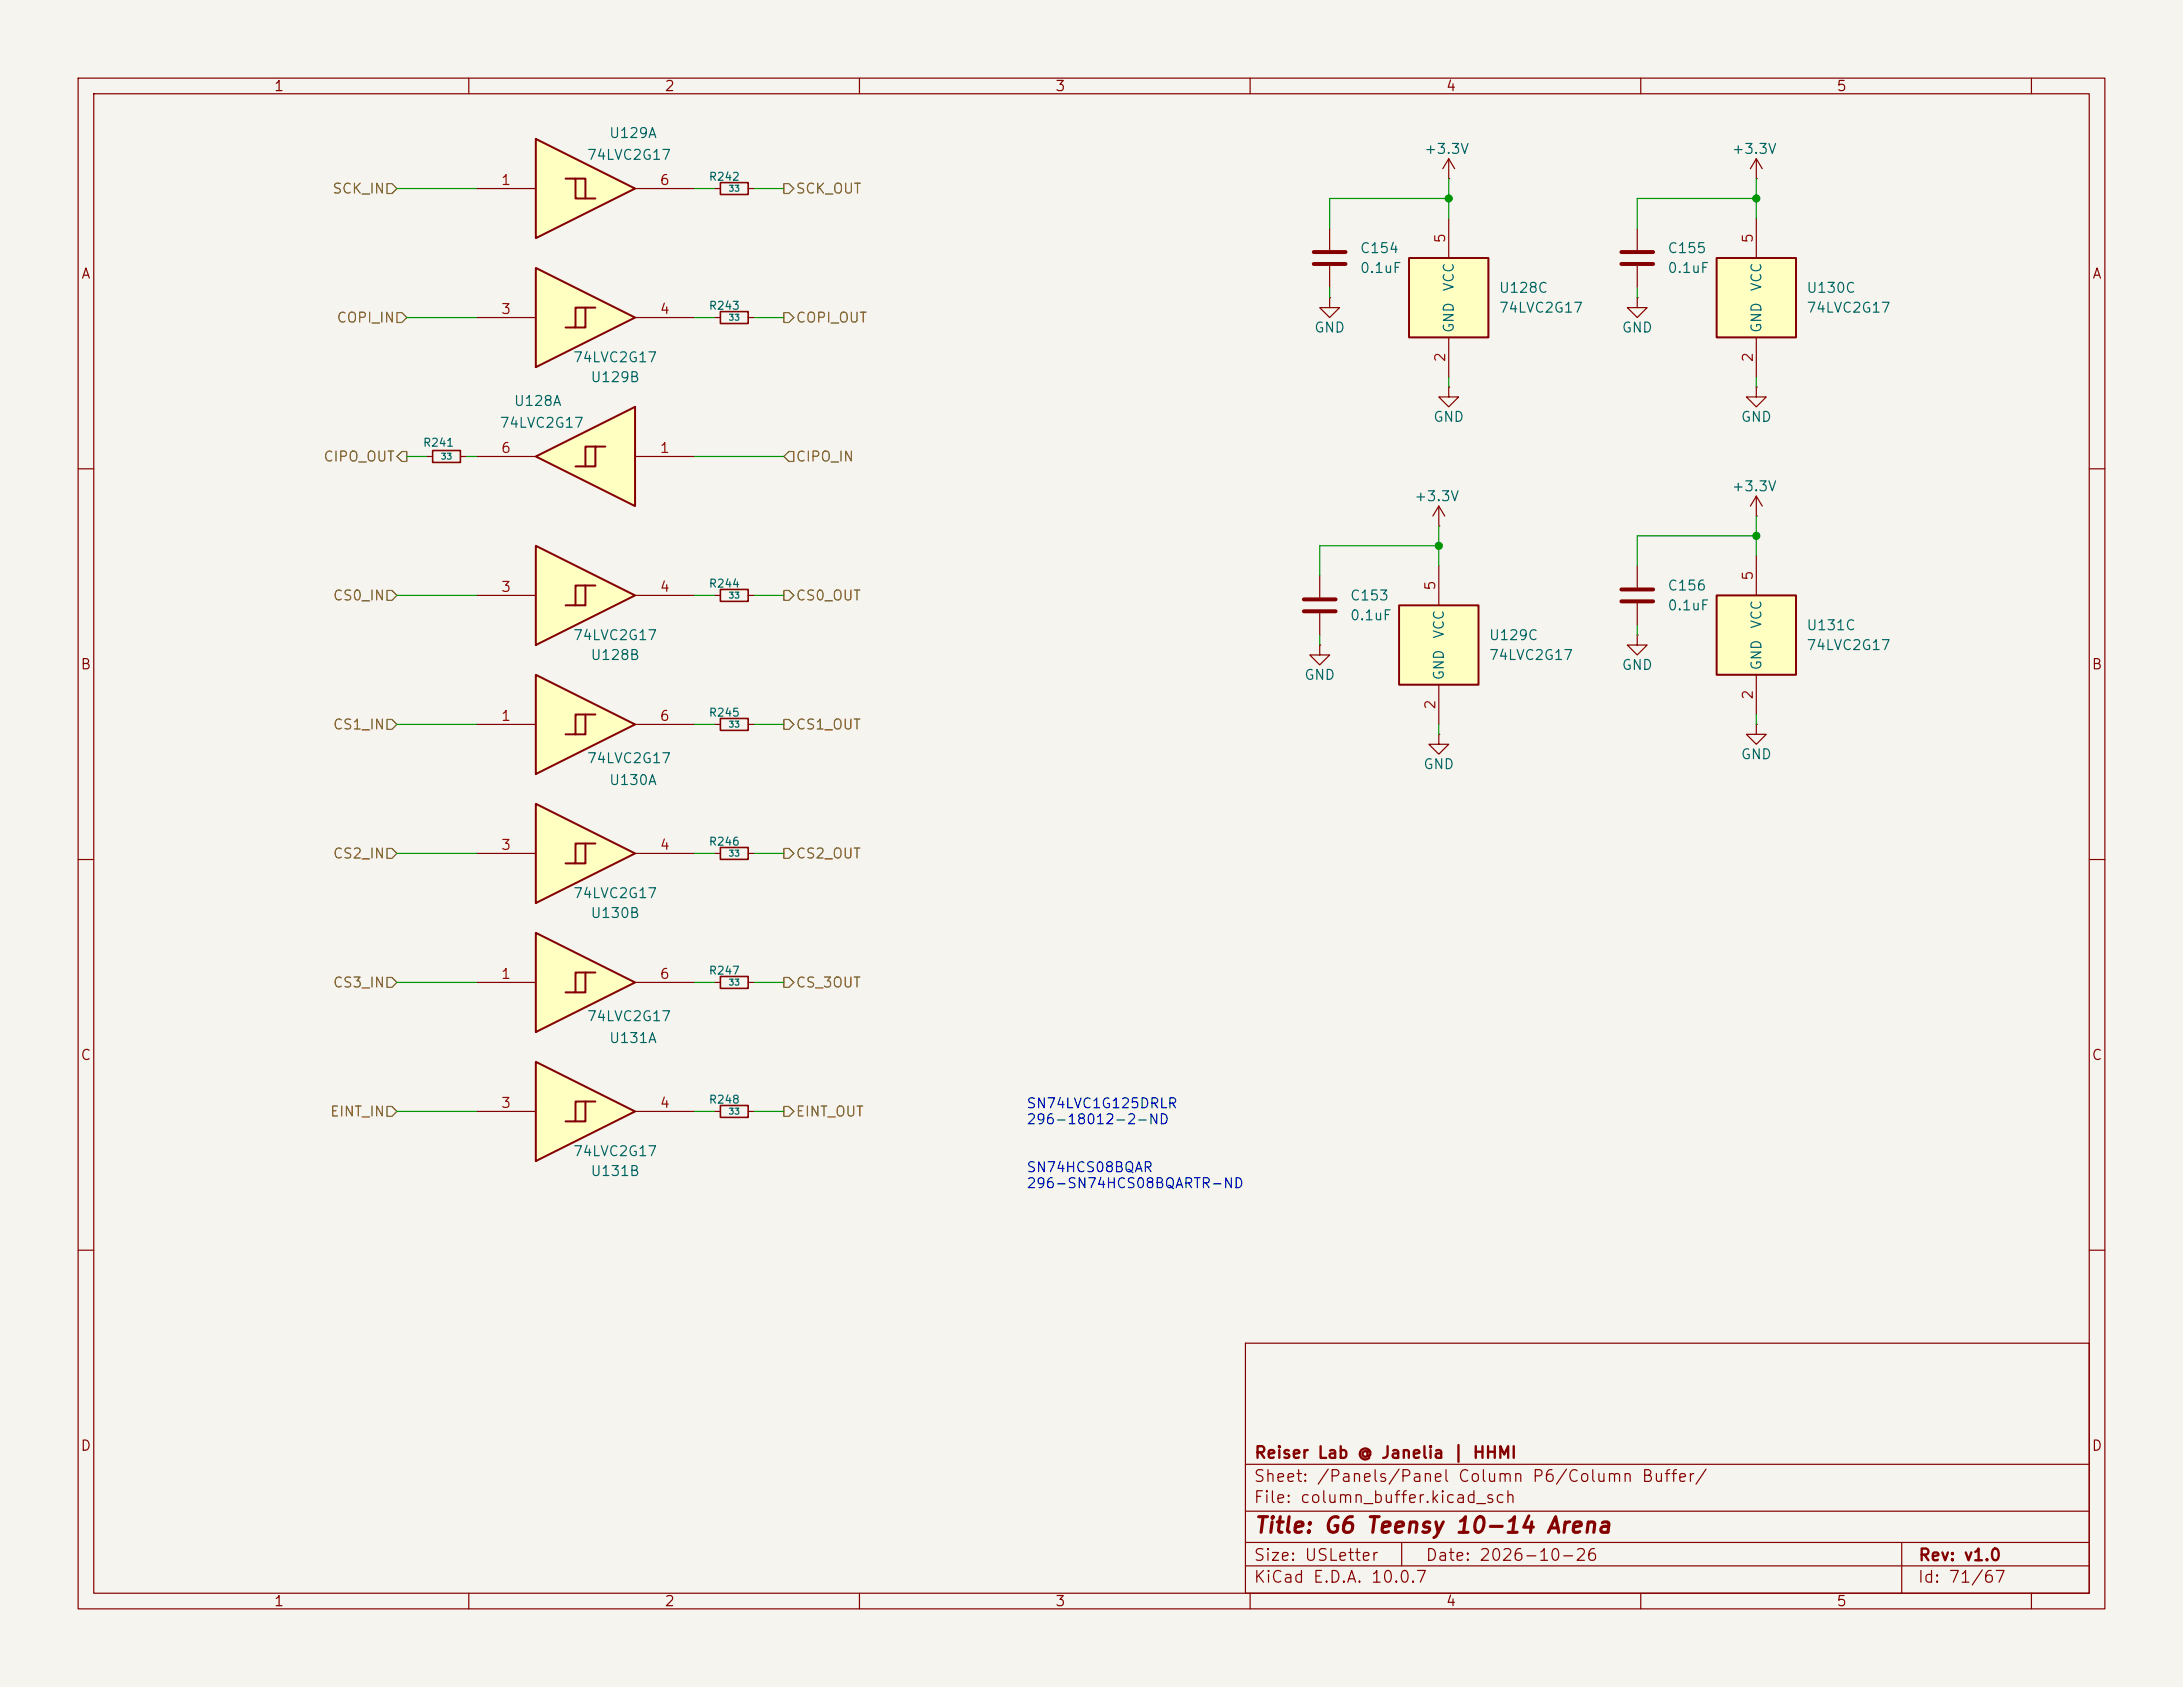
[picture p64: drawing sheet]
<svg xmlns="http://www.w3.org/2000/svg" width="279mm" height="216mm" viewBox="0 0 279 216" stroke-linecap="round" stroke-linejoin="round" font-family="sans-serif">
<defs><g id="words">
<text font-size="2" fill="#840000" x="160.4" y="196.7">Title: G6 Teensy 10-14 Arena</text>
<g font-size="1.5" fill="#840000">
<text x="160.4" y="190">Sheet: /Panels/Panel Column P6/Column Buffer/</text>
<text x="160.4" y="187">Reiser Lab @ Janelia | HHMI</text>
<text x="160.4" y="192.7">File: column_buffer.kicad_sch</text>
<text x="160.4" y="202.9">KiCad E.D.A. 10.0.7</text>
<text x="160.4" y="200.1">Size: USLetter</text>
<text x="182.4" y="200.1">Date: 2026-10-26</text>
<text x="245.4" y="202.9">Id: 71/67</text>
<text x="245.4" y="200.1">Rev: v1.0</text>
</g>
<g font-size="1.3" fill="#840000">
<text x="35" y="12">1</text>
<text x="85" y="12">2</text>
<text x="135" y="12">3</text>
<text x="185" y="12">4</text>
<text x="235" y="12">5</text>
<text x="10.3" y="36">A</text>
<text x="267.7" y="36">A</text>
<text x="10.2" y="86">B</text>
<text x="267.6" y="86">B</text>
<text x="10.2" y="136">C</text>
<text x="267.6" y="136">C</text>
<text x="10.2" y="186">D</text>
<text x="267.6" y="186">D</text>
<text x="35" y="205.9">1</text>
<text x="85" y="205.9">2</text>
<text x="135" y="205.9">3</text>
<text x="185" y="205.9">4</text>
<text x="235" y="205.9">5</text>
</g>
<g font-size="1.3" fill="#006464">
<text x="77.9" y="18">U129A</text>
<text x="75" y="20.8">74LVC2G17</text>
<text x="182.2" y="20">+3.3V</text>
<text x="221.6" y="20">+3.3V</text>
<text x="174" y="32.7">C154</text>
<text x="174" y="35.3">0.1uF</text>
<text x="213.3" y="32.7">C155</text>
<text x="213.3" y="35.3">0.1uF</text>
<text x="186.4" y="37.4" transform="rotate(-90 186.4 37.4)">VCC</text>
<text x="191.8" y="37.8">U128C</text>
<text x="191.8" y="40.3">74LVC2G17</text>
<text x="225.8" y="37.4" transform="rotate(-90 225.8 37.4)">VCC</text>
<text x="231.1" y="37.8">U130C</text>
<text x="231.1" y="40.3">74LVC2G17</text>
<text x="73.3" y="46.7">74LVC2G17</text>
<text x="168.1" y="42.9">GND</text>
<text x="186.4" y="42.7" transform="rotate(-90 186.4 42.7)">GND</text>
<text x="207.5" y="42.9">GND</text>
<text x="225.8" y="42.7" transform="rotate(-90 225.8 42.7)">GND</text>
<text x="65.7" y="52.3">U128A</text>
<text x="75.5" y="49.2">U129B</text>
<text x="63.9" y="55.1">74LVC2G17</text>
<text x="183.4" y="54.3">GND</text>
<text x="222.7" y="54.3">GND</text>
<text x="180.9" y="64.5">+3.3V</text>
<text x="221.6" y="63.2">+3.3V</text>
<text x="172.7" y="77.2">C153</text>
<text x="213.3" y="75.9">C156</text>
<text x="73.3" y="82.2">74LVC2G17</text>
<text x="172.7" y="79.7">0.1uF</text>
<text x="185.1" y="81.8" transform="rotate(-90 185.1 81.8)">VCC</text>
<text x="190.5" y="82.2">U129C</text>
<text x="213.3" y="78.4">0.1uF</text>
<text x="225.8" y="80.6" transform="rotate(-90 225.8 80.6)">VCC</text>
<text x="231.1" y="81">U131C</text>
<text x="231.1" y="83.5">74LVC2G17</text>
<text x="75.5" y="84.8">U128B</text>
<text x="166.8" y="87.3">GND</text>
<text x="185.1" y="87.1" transform="rotate(-90 185.1 87.1)">GND</text>
<text x="190.5" y="84.8">74LVC2G17</text>
<text x="207.5" y="86.1">GND</text>
<text x="225.8" y="85.9" transform="rotate(-90 225.8 85.9)">GND</text>
<text x="75" y="98">74LVC2G17</text>
<text x="77.9" y="100.8">U130A</text>
<text x="182.1" y="98.8">GND</text>
<text x="222.7" y="97.5">GND</text>
<text x="73.3" y="115.3">74LVC2G17</text>
<text x="75.5" y="117.8">U130B</text>
<text x="75" y="131">74LVC2G17</text>
<text x="77.9" y="133.8">U131A</text>
<text x="73.3" y="148.3">74LVC2G17</text>
<text x="75.5" y="150.8">U131B</text>
</g>
<g font-size="1.3" fill="#a90000">
<text x="64" y="24">1</text>
<text x="84.4" y="24">6</text>
<text x="185.3" y="31.2" transform="rotate(-90 185.3 31.2)">5</text>
<text x="224.7" y="31.2" transform="rotate(-90 224.7 31.2)">5</text>
<text x="64" y="40.5">3</text>
<text x="84.4" y="40.5">4</text>
<text x="185.3" y="46.5" transform="rotate(-90 185.3 46.5)">2</text>
<text x="224.7" y="46.5" transform="rotate(-90 224.7 46.5)">2</text>
<text x="64" y="58.3">6</text>
<text x="84.4" y="58.3">1</text>
<text x="64" y="76.1">3</text>
<text x="84.4" y="76.1">4</text>
<text x="184" y="75.7" transform="rotate(-90 184 75.7)">5</text>
<text x="224.7" y="74.4" transform="rotate(-90 224.7 74.4)">5</text>
<text x="224.7" y="89.6" transform="rotate(-90 224.7 89.6)">2</text>
<text x="64" y="92.6">1</text>
<text x="84.4" y="92.6">6</text>
<text x="184" y="90.9" transform="rotate(-90 184 90.9)">2</text>
<text x="64" y="109.1">3</text>
<text x="84.4" y="109.1">4</text>
<text x="64" y="125.6">1</text>
<text x="84.4" y="125.6">6</text>
<text x="64" y="142.1">3</text>
<text x="84.4" y="142.1">4</text>
</g>
<g font-size="1.3" fill="#725600">
<text x="42.5" y="25.1">SCK_IN</text>
<text x="101.8" y="25.1">SCK_OUT</text>
<text x="43" y="41.6">COPI_IN</text>
<text x="101.8" y="41.6">COPI_OUT</text>
<text x="41.3" y="59.4">CIPO_OUT</text>
<text x="101.8" y="59.4">CIPO_IN</text>
<text x="42.5" y="77.2">CS0_IN</text>
<text x="101.8" y="77.2">CS0_OUT</text>
<text x="42.5" y="93.7">CS1_IN</text>
<text x="101.8" y="93.7">CS1_OUT</text>
<text x="42.5" y="110.2">CS2_IN</text>
<text x="101.8" y="110.2">CS2_OUT</text>
<text x="42.5" y="126.7">CS3_IN</text>
<text x="101.8" y="126.7">CS_3OUT</text>
<text x="42.2" y="143.2">EINT_IN</text>
<text x="101.8" y="143.2">EINT_OUT</text>
</g>
<g font-size="1.3" fill="#0000c2">
<text x="131.3" y="142.2">SN74LVC1G125DRLR</text>
<text x="131.3" y="144.2">296-18012-2-ND</text>
<text x="131.3" y="150.3">SN74HCS08BQAR</text>
<text x="131.3" y="152.4">296-SN74HCS08BQARTR-ND</text>
</g>
<g font-size="1" fill="#006464">
<text x="90.6" y="23.4">R242</text>
<text x="90.6" y="39.9">R243</text>
<text x="54.1" y="57.4">R241</text>
<text x="90.6" y="75.4">R244</text>
<text x="90.6" y="92">R245</text>
<text x="90.6" y="108.5">R246</text>
<text x="90.6" y="125">R247</text>
<text x="90.6" y="141.5">R248</text>
</g>
<g font-size=".8" fill="#006464">
<text x="93.2" y="24.7">33</text>
<text x="93.2" y="41.2">33</text>
<text x="56.3" y="59">33</text>
<text x="93.2" y="76.8">33</text>
<text x="93.2" y="93.3">33</text>
<text x="93.2" y="109.8">33</text>
<text x="93.2" y="126.3">33</text>
<text x="93.2" y="142.8">33</text>
</g>
</g></defs>
<path d="M0 0h279.4v215.9h-279.4z" fill="#f5f4ef" stroke="#f5f4ef" stroke-width=".13"/>
<g fill="none" stroke="#840000" stroke-width=".15">
<path d="M10 10h259.4v195.9h-259.4zM12 12h255.4v191.9h-255.4zM60 10v2M110 10v2M160 10v2M210 10v2M260 10v2M10 60h2M267.4 60h2M10 110h2M267.4 110h2M10 160h2"/>
<path d="M159.4 171.9h108v32h-108zM267.4 160h2M159.4 197.4h108M159.4 193.4h108M159.4 187.4h108M179.4 197.4v3M243.4 197.4v6.5M60 203.9v2M110 203.9v2M159.4 200.4h108M160 203.9v2M210 203.9v2"/>
<path d="M260 203.9v2"/>
</g>
<path d="M179.1 77.5h10.1v10.1h-10.1z" fill="#ffffc2"/>
<path d="M179.1 77.5h10.1v10.1h-10.1z" fill="none" stroke="#840000" stroke-width=".25"/>
<path d="M170.2 29.2v2.8M170.2 34v2.8M184.1 72.4v5.1M184.1 87.6v5.1M224.8 92.7v1.3h1.3l-1.3 1.3-1.3-1.3h1.3M224.8 92.7h.1" fill="none" stroke="#840000" stroke-width=".15"/>
<path d="M168.1 32.3h4.1M168.1 33.8h4.1" fill="none" stroke="#840000" stroke-width=".51"/>
<g fill="#ffffc2">
<path d="M68.6 135.9l12.7 6.3-12.7 6.4z"/>
<path d="M73.7 141h2.5l-3.8 2.5h1.3z"/>
<path d="M74.9 141v2.5h-1.2z"/>
</g>
<path d="M68.6 135.9l12.7 6.3-12.7 6.4zM74.9 141v2.5h-1.2M76.2 141h-2.5v2.5h-1.3" fill="none" stroke="#840000" stroke-width=".25"/>
<path d="M170.2 38.1v1.3h1.2l-1.2 1.2-1.3-1.2h1.3M170.2 38.1h.1M185.4 22.9h.1M185.4 20.3l-.7 1.3M185.4 20.3l.8 1.3M185.4 20.3v2.6M61 142.2h7.6M81.3 142.2h7.6" fill="none" stroke="#840000" stroke-width=".15"/>
<path d="M180.3 33h10.2v10.2h-10.2z" fill="#ffffc2"/>
<path d="M180.3 33h10.2v10.2h-10.2z" fill="none" stroke="#840000" stroke-width=".25"/>
<g fill="none" stroke="#840000" stroke-width=".15">
<path d="M185.4 27.9v5.1M209.5 38.1v1.3h1.3l-1.3 1.2-1.2-1.2h1.2M209.5 38.1h.1M209.5 29.2v2.8M209.5 34v2.8M224.8 22.9h.1M224.8 20.3v2.6M224.8 20.3l-.8 1.3M224.8 20.3l.8 1.3M185.4 49.5v1.3h1.3l-1.3 1.3-1.3-1.3h1.3M185.4 49.5h.1M185.4 43.2v5.1"/>
<path d="M168.9 73.7v2.8M168.9 78.5v2.8M184.1 67.3h.1M184.1 64.8l-.7 1.2M184.1 64.8l.8 1.2M184.1 64.8v2.5M209.5 72.4v2.8M209.5 77.2v2.8M224.8 66h.1M224.8 63.5l-.8 1.3M224.8 63.5l.8 1.3M224.8 63.5v2.5"/>
<path d="M168.9 82.6v1.2h1.3l-1.3 1.3-1.3-1.3h1.3M168.9 82.6h.1M184.1 94v1.3h1.3l-1.3 1.2-1.2-1.2h1.2M184.1 94h.1M209.5 81.3v1.3h1.3l-1.3 1.2-1.2-1.2h1.2M209.5 81.3h.1M91.4 125.7h.8M95.8 125.7h.7"/>
</g>
<path d="M92.2 125h3.6v1.5h-3.6z" fill="none" stroke="#840000" stroke-width=".2"/>
<path d="M207.5 32.3h4.1M207.5 33.8h4.1M166.9 76.7h4M166.9 78.2h4M207.5 75.4h4.1M207.5 77h4.1" fill="none" stroke="#840000" stroke-width=".51"/>
<g fill="#ffffc2">
<path d="M68.6 58.4l12.7-6.3v12.7z"/>
<path d="M76.2 57.2v2.5h-2.5l3.8-2.5z"/>
<path d="M74.9 57.2h1.3l-1.3 2.5z"/>
</g>
<path d="M68.6 58.4l12.7-6.3v12.7zM76.2 57.2h-1.3v2.5M77.5 57.2h-1.3v2.5h-2.5" fill="none" stroke="#840000" stroke-width=".25"/>
<path d="M61 58.4h7.6M81.3 58.4h7.6" fill="none" stroke="#840000" stroke-width=".15"/>
<g fill="#ffffc2">
<path d="M68.6 86.4l12.7 6.3-12.7 6.4z"/>
<path d="M73.7 91.4h2.5l-3.8 2.6h1.3z"/>
<path d="M74.9 91.4v2.6h-1.2z"/>
</g>
<path d="M68.6 86.4l12.7 6.3-12.7 6.4zM74.9 91.4v2.6h-1.2M76.2 91.4h-2.5v2.6h-1.3" fill="none" stroke="#840000" stroke-width=".25"/>
<path d="M91.4 24.1h.8M95.8 24.1h.7M91.4 40.6h.8M95.8 40.6h.7M91.4 76.2h.8M95.8 76.2h.7M61 92.7h7.6M81.3 92.7h7.6" fill="none" stroke="#840000" stroke-width=".15"/>
<path d="M92.2 23.4h3.6v1.5h-3.6zM92.2 39.9h3.6v1.5h-3.6zM92.2 75.4h3.6v1.6h-3.6z" fill="none" stroke="#840000" stroke-width=".2"/>
<g fill="#ffffc2">
<path d="M68.6 69.9l12.7 6.3-12.7 6.4z"/>
<path d="M73.7 74.9h2.5l-3.8 2.6h1.3z"/>
<path d="M74.9 74.9v2.6h-1.2z"/>
</g>
<path d="M68.6 69.9l12.7 6.3-12.7 6.4zM74.9 74.9v2.6h-1.2M76.2 74.9h-2.5v2.6h-1.3" fill="none" stroke="#840000" stroke-width=".25"/>
<path d="M224.8 49.5v1.3h1.3l-1.3 1.3-1.3-1.3h1.3M224.8 49.5h.1M61 76.2h7.6M81.3 76.2h7.6M91.4 92.7h.8M95.8 92.7h.7" fill="none" stroke="#840000" stroke-width=".15"/>
<path d="M92.2 91.9h3.6v1.6h-3.6z" fill="none" stroke="#840000" stroke-width=".2"/>
<path d="M219.7 33h10.2v10.2h-10.2z" fill="#ffffc2"/>
<path d="M219.7 33h10.2v10.2h-10.2z" fill="none" stroke="#840000" stroke-width=".25"/>
<path d="M224.8 27.9v5.1M224.8 43.2v5.1" fill="none" stroke="#840000" stroke-width=".15"/>
<g fill="#ffffc2">
<path d="M68.6 17.8l12.7 6.3-12.7 6.4z"/>
<path d="M72.4 22.9l3.8 2.5h-2.5v-2.5z"/>
<path d="M73.7 22.9h1.2v2.5z"/>
</g>
<path d="M68.6 17.8l12.7 6.3-12.7 6.4zM72.4 22.9h1.3v2.5h2.5M73.7 22.9h1.2v2.5" fill="none" stroke="#840000" stroke-width=".25"/>
<path d="M61 24.1h7.6M81.3 24.1h7.6" fill="none" stroke="#840000" stroke-width=".15"/>
<g fill="#ffffc2">
<path d="M68.6 119.4l12.7 6.3-12.7 6.4z"/>
<path d="M73.7 124.5h2.5l-3.8 2.5h1.3z"/>
<path d="M74.9 124.5v2.5h-1.2z"/>
</g>
<path d="M68.6 119.4l12.7 6.3-12.7 6.4zM74.9 124.5v2.5h-1.2M76.2 124.5h-2.5v2.5h-1.3" fill="none" stroke="#840000" stroke-width=".25"/>
<path d="M61 125.7h7.6M81.3 125.7h7.6" fill="none" stroke="#840000" stroke-width=".15"/>
<g fill="#ffffc2">
<path d="M68.6 34.3l12.7 6.3-12.7 6.4z"/>
<path d="M73.7 39.4h2.5l-3.8 2.5h1.3z"/>
<path d="M74.9 39.4v2.5h-1.2z"/>
</g>
<path d="M68.6 34.3l12.7 6.3-12.7 6.4zM74.9 39.4v2.5h-1.2M76.2 39.4h-2.5v2.5h-1.3" fill="none" stroke="#840000" stroke-width=".25"/>
<path d="M54.6 58.4h.8M58.9 58.4h.8M61 40.6h7.6M81.3 40.6h7.6" fill="none" stroke="#840000" stroke-width=".15"/>
<path d="M55.4 57.7h3.5v1.5h-3.5z" fill="none" stroke="#840000" stroke-width=".2"/>
<g fill="#ffffc2">
<path d="M68.6 102.9l12.7 6.3-12.7 6.4z"/>
<path d="M73.7 108h2.5l-3.8 2.5h1.3z"/>
<path d="M74.9 108v2.5h-1.2z"/>
</g>
<path d="M68.6 102.9l12.7 6.3-12.7 6.4zM74.9 108v2.5h-1.2M76.2 108h-2.5v2.5h-1.3" fill="none" stroke="#840000" stroke-width=".25"/>
<path d="M61 109.2h7.6M81.3 109.2h7.6M91.4 109.2h.8M95.8 109.2h.7M91.4 142.2h.8M95.8 142.2h.7" fill="none" stroke="#840000" stroke-width=".15"/>
<path d="M92.2 108.5h3.6v1.5h-3.6zM92.2 141.5h3.6v1.5h-3.6z" fill="none" stroke="#840000" stroke-width=".2"/>
<path d="M219.7 76.2h10.2v10.2h-10.2z" fill="#ffffc2"/>
<path d="M219.7 76.2h10.2v10.2h-10.2z" fill="none" stroke="#840000" stroke-width=".25"/>
<path d="M224.8 71.1v5.1M224.8 86.4v5" fill="none" stroke="#840000" stroke-width=".15"/>
<g fill="none" stroke="#725600" stroke-width=".15">
<path d="M49.5 23.5h.7l.6 .6-.6 .7h-.7zM100.3 23.5h.7l.6 .6-.6 .7h-.7zM50.8 40h.6l.7 .6-.7 .7h-.6zM51.4 57.8h.7v1.3h-.7l-.6-.7zM100.3 40h.7l.6 .6-.6 .7h-.7zM101 57.8h.6v1.3h-.6l-.7-.7zM49.5 75.6h.7l.6 .6-.6 .6h-.7zM100.3 75.6h.7l.6 .6-.6 .6h-.7zM49.5 92.1h.7l.6 .6-.6 .6h-.7zM100.3 92.1h.7l.6 .6-.6 .6h-.7zM49.5 108.6h.7l.6 .6-.6 .7h-.7zM100.3 108.6h.7l.6 .6-.6 .7h-.7z"/>
<path d="M49.5 125.1h.7l.6 .6-.6 .7h-.7zM100.3 125.1h.7l.6 .6-.6 .7h-.7zM49.5 141.6h.7l.6 .6-.6 .7h-.7zM100.3 141.6h.7l.6 .6-.6 .7h-.7z"/>
</g>
<g fill="none" stroke="#009600" stroke-width=".15">
<path d="M50.8 24.1h10.2M88.9 24.1h2.5M96.5 24.1h3.8M170.2 36.8v1.3M185.4 25.4h-15.2v3.8M185.4 22.9v5M209.5 36.8v1.3M224.8 25.4h-15.3v3.8M224.8 22.9v5M52.1 58.4h2.5M52.1 40.6h8.9M59.7 58.4h1.3"/>
<path d="M88.9 58.4h11.4M88.9 40.6h2.5M96.5 40.6h3.8M185.4 48.3v1.2M224.8 48.3v1.2M50.8 76.2h10.2M88.9 76.2h2.5M96.5 76.2h3.8M184.1 69.9h-15.2v3.8M184.1 67.3v5.1M224.8 66v5.1M224.8 68.6h-15.3v3.8"/>
<path d="M50.8 92.7h10.2M88.9 92.7h2.5M96.5 92.7h3.8M168.9 81.3v1.3M184.1 92.7v1.3M209.5 80v1.3M224.8 91.4v1.3M50.8 109.2h10.2M88.9 109.2h2.5M96.5 109.2h3.8M50.8 125.7h10.2M88.9 125.7h2.5"/>
<path d="M96.5 125.7h3.8M50.8 142.2h10.2M88.9 142.2h2.5M96.5 142.2h3.8"/>
</g>
<g fill="#009600" stroke="#009600" stroke-width=".13">
<circle cx="185.4" cy="25.4" r=".46"/>
<circle cx="184.1" cy="69.9" r=".46"/>
<circle cx="224.8" cy="25.4" r=".46"/>
<circle cx="224.8" cy="68.6" r=".46"/>
</g>
<use href="#words"/>
</svg>
